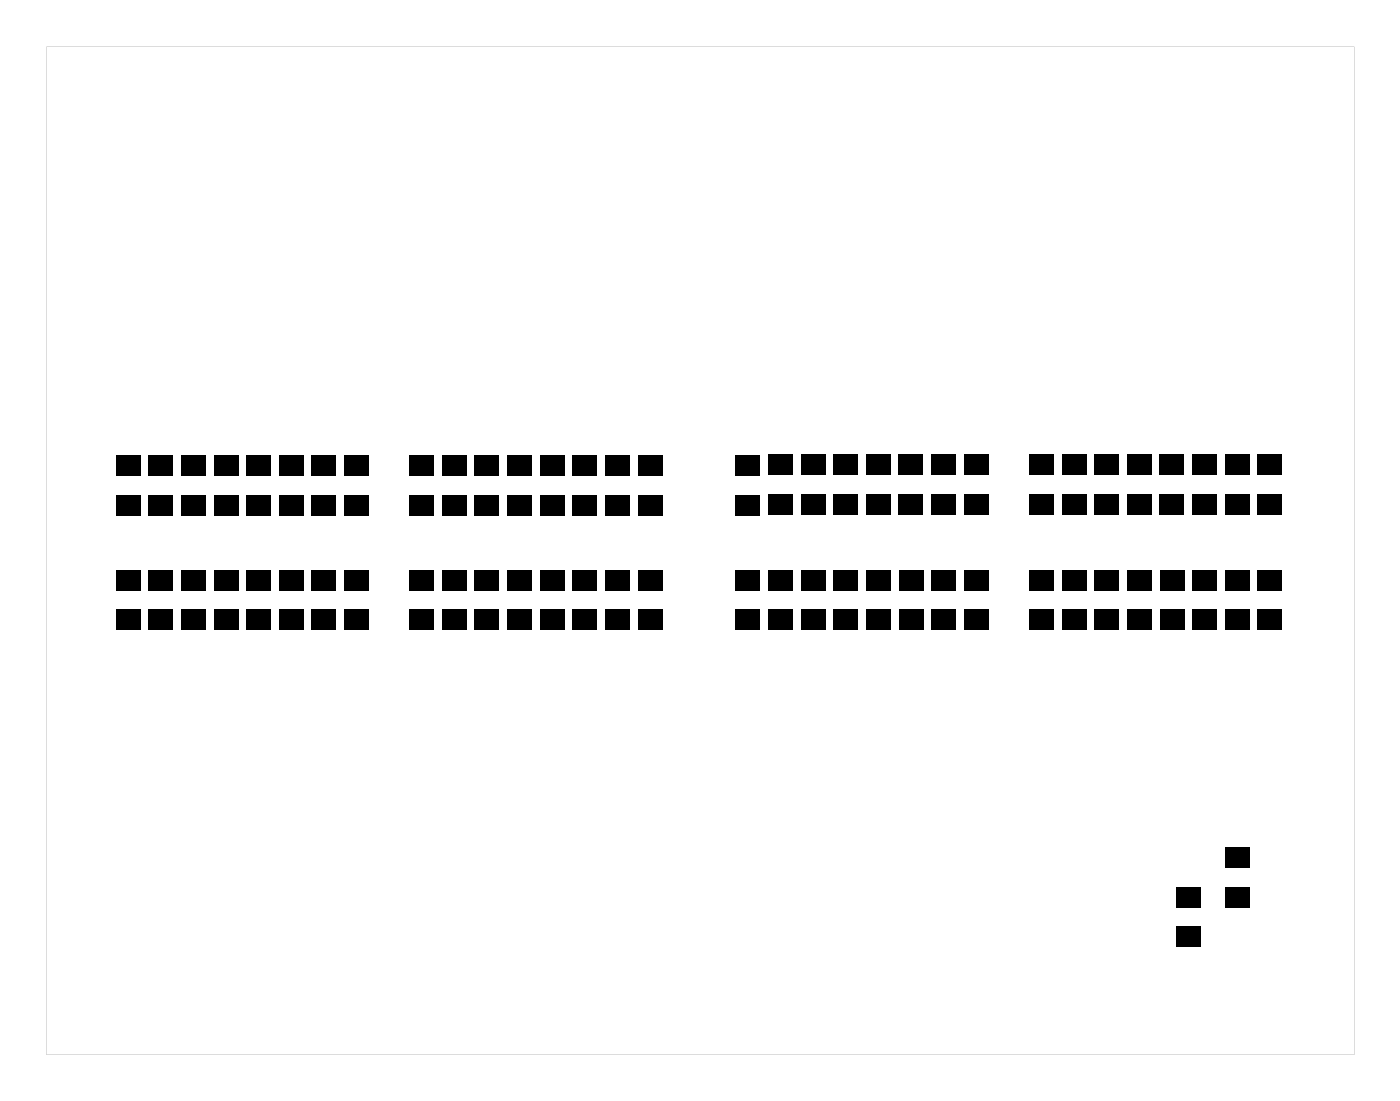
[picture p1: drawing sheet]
<svg xmlns="http://www.w3.org/2000/svg" width="109mm" height="86mm" viewBox="0 0 109 86" stroke-linecap="round" stroke-linejoin="round" font-family="sans-serif">
<g fill="#000">
<path d="M9 35.5h1.9v1.6h-1.9zM9 38.6h1.9v1.6h-1.9zM11.6 35.5h1.9v1.6h-1.9zM11.6 38.6h1.9v1.6h-1.9zM14.1 35.5h1.9v1.6h-1.9zM14.1 38.6h1.9v1.6h-1.9zM16.6 35.5h1.9v1.6h-1.9zM16.6 38.6h1.9v1.6h-1.9zM19.2 35.5h1.9v1.6h-1.9zM19.2 38.6h1.9v1.6h-1.9zM21.7 35.5h1.9v1.6h-1.9zM21.7 38.6h1.9v1.6h-1.9z"/>
<path d="M24.3 35.5h1.9v1.6h-1.9zM24.3 38.6h1.9v1.6h-1.9zM26.8 35.5h1.9v1.6h-1.9zM26.8 38.6h1.9v1.6h-1.9zM31.9 35.5h1.9v1.6h-1.9zM31.9 38.6h1.9v1.6h-1.9zM34.4 35.5h1.9v1.6h-1.9zM34.4 38.6h1.9v1.6h-1.9zM37 35.5h1.9v1.6h-1.9zM37 38.6h1.9v1.6h-1.9zM39.5 35.5h1.9v1.6h-1.9zM39.5 38.6h1.9v1.6h-1.9z"/>
<path d="M42 35.5h1.9v1.6h-1.9zM42 38.6h1.9v1.6h-1.9zM44.6 35.5h1.9v1.6h-1.9zM44.6 38.6h1.9v1.6h-1.9zM47.1 35.5h1.9v1.6h-1.9zM47.1 38.6h1.9v1.6h-1.9zM49.7 35.5h1.9v1.6h-1.9zM49.7 38.6h1.9v1.6h-1.9zM57.3 35.5h1.9v1.6h-1.9zM57.3 38.6h1.9v1.6h-1.9zM59.8 35.4h1.9v1.6h-1.9zM59.8 38.5h1.9v1.6h-1.9z"/>
<path d="M62.4 35.4h1.9v1.6h-1.9zM62.4 38.5h1.9v1.6h-1.9zM64.9 35.4h1.9v1.6h-1.9zM64.9 38.5h1.9v1.6h-1.9zM67.4 35.4h1.9v1.6h-1.9zM67.4 38.5h1.9v1.6h-1.9zM70 35.4h1.9v1.6h-1.9zM70 38.5h1.9v1.6h-1.9zM72.5 35.4h1.9v1.6h-1.9zM72.5 38.5h1.9v1.6h-1.9zM75.1 35.4h1.9v1.6h-1.9zM75.1 38.5h1.9v1.6h-1.9z"/>
<path d="M80.1 35.4h1.9v1.6h-1.9zM80.1 38.5h1.9v1.6h-1.9zM82.7 35.4h1.9v1.6h-1.9zM82.7 38.5h1.9v1.6h-1.9zM85.2 35.4h1.9v1.6h-1.9zM85.2 38.5h1.9v1.6h-1.9zM87.8 35.4h1.9v1.6h-1.9zM87.8 38.5h1.9v1.6h-1.9zM90.3 35.4h1.9v1.6h-1.9zM90.3 38.5h1.9v1.6h-1.9zM92.8 35.4h1.9v1.6h-1.9zM92.8 38.5h1.9v1.6h-1.9z"/>
<path d="M95.4 35.4h1.9v1.6h-1.9zM95.4 38.5h1.9v1.6h-1.9zM97.9 35.4h1.9v1.6h-1.9zM97.9 38.5h1.9v1.6h-1.9zM9 44.4h1.9v1.6h-1.9zM9 47.5h1.9v1.6h-1.9zM11.6 44.4h1.9v1.6h-1.9zM11.6 47.5h1.9v1.6h-1.9zM14.1 44.4h1.9v1.6h-1.9zM14.1 47.5h1.9v1.6h-1.9zM16.6 44.4h1.9v1.6h-1.9zM16.6 47.5h1.9v1.6h-1.9z"/>
<path d="M19.2 44.4h1.9v1.6h-1.9zM19.2 47.5h1.9v1.6h-1.9zM21.7 44.4h1.9v1.6h-1.9zM21.7 47.5h1.9v1.6h-1.9zM24.3 44.4h1.9v1.6h-1.9zM24.3 47.5h1.9v1.6h-1.9zM26.8 44.4h1.9v1.6h-1.9zM26.8 47.5h1.9v1.6h-1.9zM31.9 44.4h1.9v1.6h-1.9zM31.9 47.5h1.9v1.6h-1.9zM34.4 44.4h1.9v1.6h-1.9zM34.4 47.5h1.9v1.6h-1.9z"/>
<path d="M37 44.4h1.9v1.6h-1.9zM37 47.5h1.9v1.6h-1.9zM39.5 44.4h1.9v1.6h-1.9zM39.5 47.5h1.9v1.6h-1.9zM42 44.4h1.9v1.6h-1.9zM42 47.5h1.9v1.6h-1.9zM44.6 44.4h1.9v1.6h-1.9zM44.6 47.5h1.9v1.6h-1.9zM47.1 44.4h1.9v1.6h-1.9zM47.1 47.5h1.9v1.6h-1.9zM49.7 44.4h1.9v1.6h-1.9zM49.7 47.5h1.9v1.6h-1.9z"/>
<path d="M57.3 44.4h1.9v1.6h-1.9zM57.3 47.5h1.9v1.6h-1.9zM59.8 44.4h1.9v1.6h-1.9zM59.8 47.5h1.9v1.6h-1.9zM62.4 44.4h1.9v1.6h-1.9zM62.4 47.5h1.9v1.6h-1.9zM64.9 44.4h1.9v1.6h-1.9zM64.9 47.5h1.9v1.6h-1.9zM67.4 44.4h1.9v1.6h-1.9zM67.4 47.5h1.9v1.6h-1.9zM70 44.4h1.9v1.6h-1.9zM70 47.5h1.9v1.6h-1.9z"/>
<path d="M72.5 44.4h1.9v1.6h-1.9zM72.5 47.5h1.9v1.6h-1.9zM75.1 44.4h1.9v1.6h-1.9zM75.1 47.5h1.9v1.6h-1.9zM80.1 44.4h1.9v1.6h-1.9zM80.1 47.5h1.9v1.6h-1.9zM82.7 44.4h1.9v1.6h-1.9zM82.7 47.5h1.9v1.6h-1.9zM85.2 44.4h1.9v1.6h-1.9zM85.2 47.5h1.9v1.6h-1.9zM87.8 44.4h1.9v1.6h-1.9zM87.8 47.5h1.9v1.6h-1.9z"/>
<path d="M90.3 44.4h1.9v1.6h-1.9zM90.3 47.5h1.9v1.6h-1.9zM92.8 44.4h1.9v1.6h-1.9zM92.8 47.5h1.9v1.6h-1.9zM95.4 44.4h1.9v1.6h-1.9zM95.4 47.5h1.9v1.6h-1.9zM97.9 44.4h1.9v1.6h-1.9zM97.9 47.5h1.9v1.6h-1.9zM91.6 72.2h1.9v1.6h-1.9zM91.6 69.1h1.9v1.6h-1.9zM95.4 66h1.9v1.6h-1.9zM95.4 69.1h1.9v1.6h-1.9z"/>
<path d="M3.6 3.6v78.5h101.8v-78.5zM3.6 3.6h101.8v78.5h-101.8z"/>
</g>
</svg>
